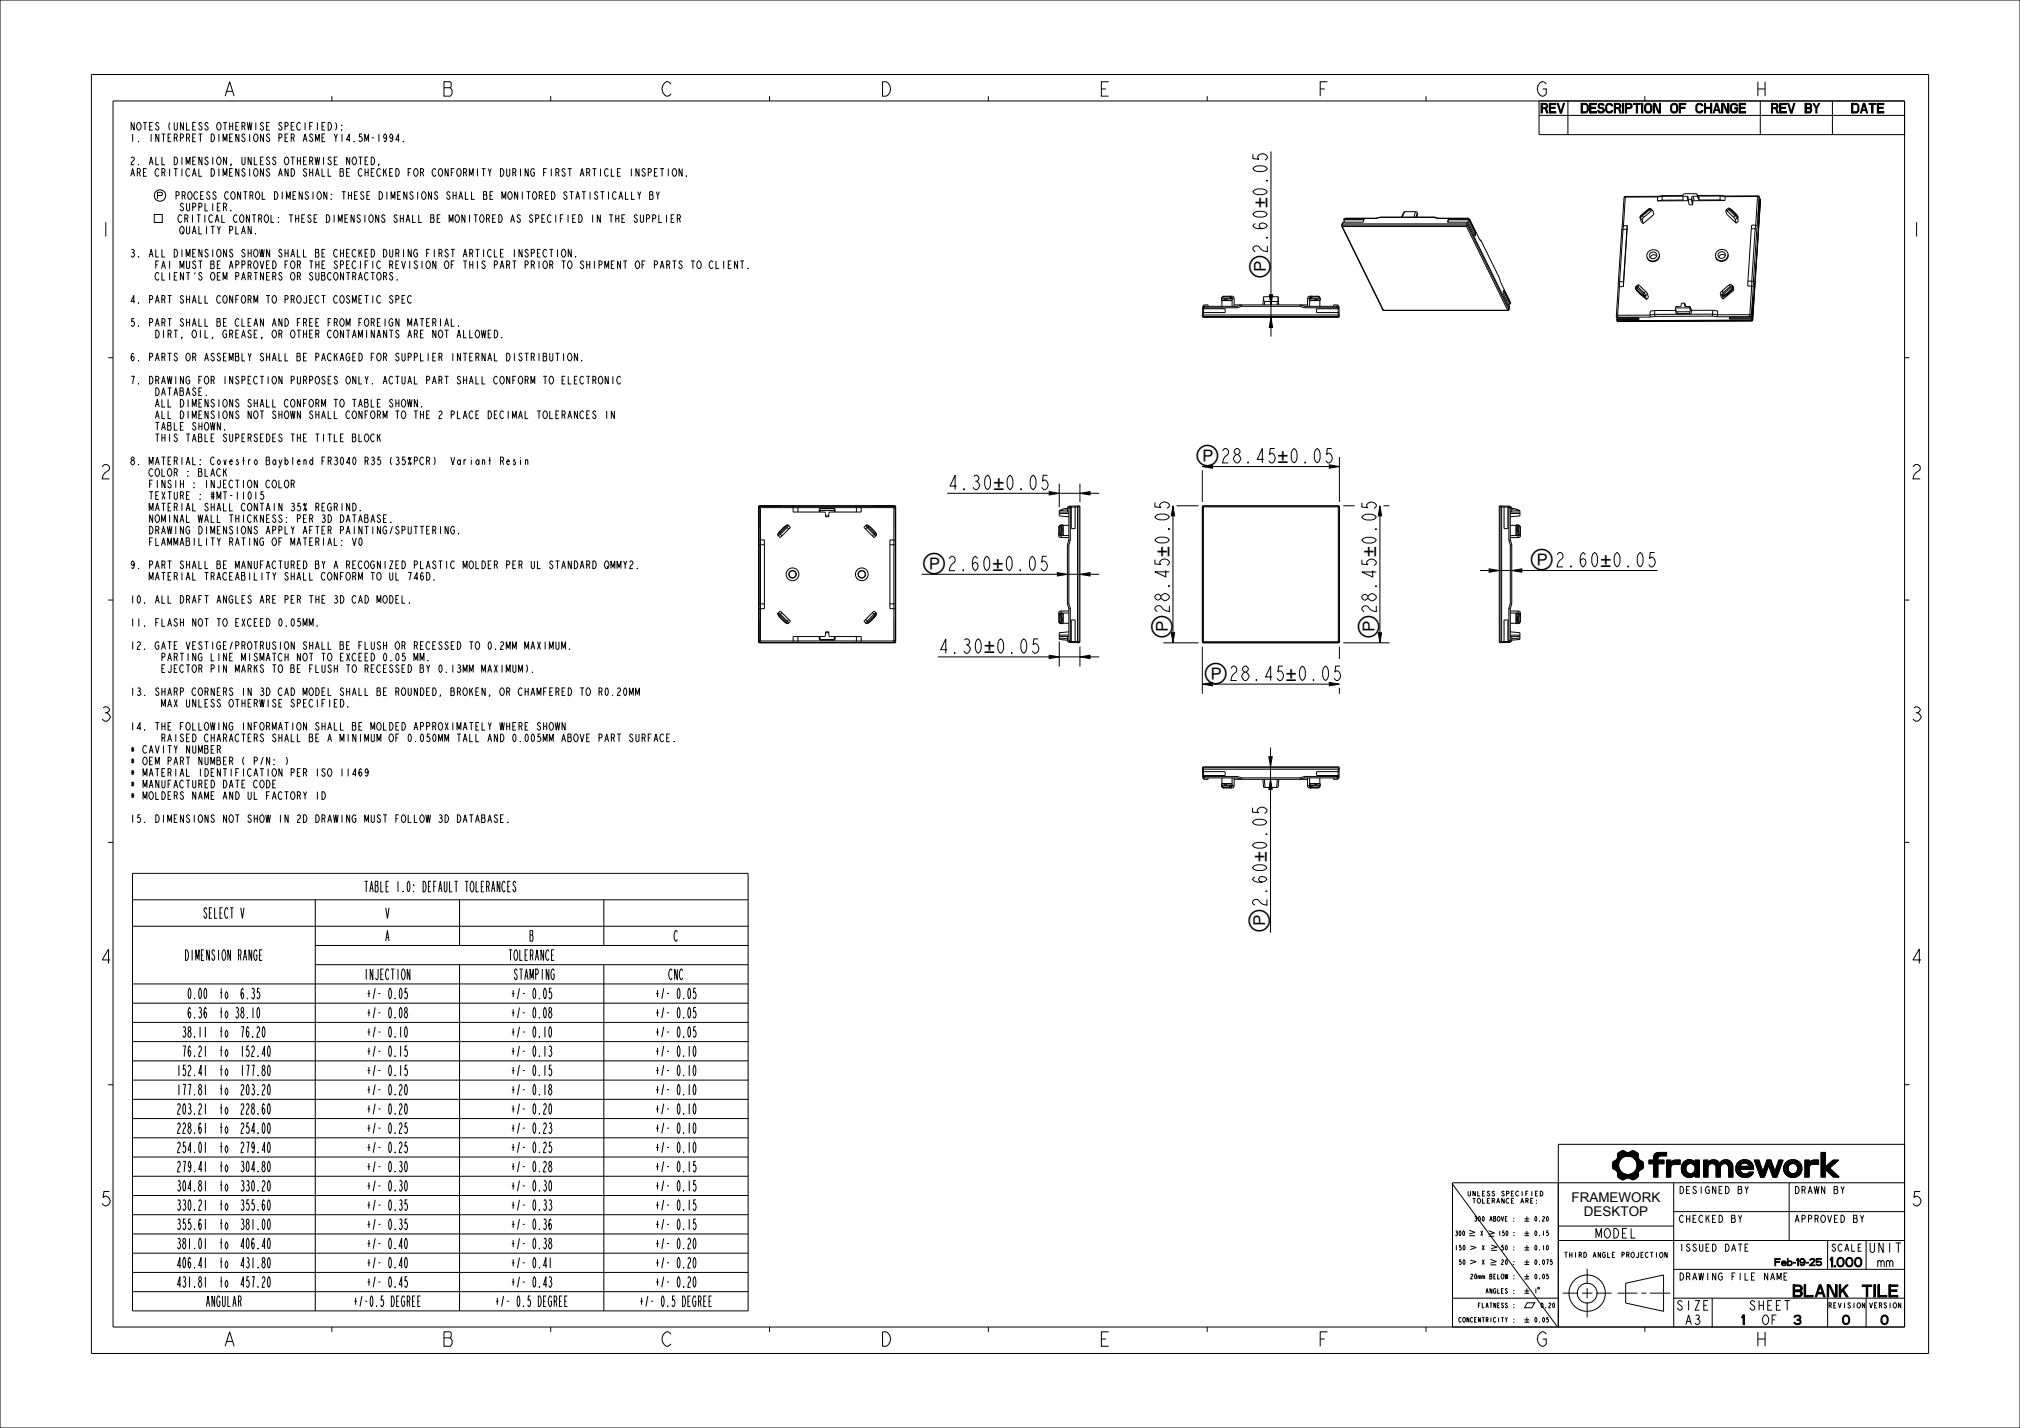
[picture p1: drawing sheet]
<svg xmlns="http://www.w3.org/2000/svg" width="420mm" height="297mm" viewBox="0 0 420 297" stroke-linecap="round" stroke-linejoin="round" font-family="sans-serif">
<defs><g id="words">
<g font-size="4.1">
<text x="263.5" y="43.4" transform="rotate(-90 263.5 43.4)">±</text>
<text x="263.5" y="58.1" transform="rotate(-90 263.5 58.1)">Ⓟ2.60±0.05</text>
<text x="263.5" y="58.1" transform="rotate(-90 263.5 58.1)">Ⓟ</text>
<text x="206.5" y="101.8">±</text>
<text x="248.5" y="96.3">Ⓟ28.45±0.05</text>
<text x="248.5" y="96.3">Ⓟ</text>
<text x="265.6" y="96.3">±</text>
<text x="191.6" y="118.7">Ⓟ2.60±0.05</text>
<text x="191.6" y="118.7">Ⓟ</text>
<text x="206.4" y="118.7">±</text>
<text x="243.1" y="115.8" transform="rotate(-90 243.1 115.8)">±</text>
<text x="286.2" y="115.8" transform="rotate(-90 286.2 115.8)">±</text>
<text x="318" y="117.9">Ⓟ2.60±0.05</text>
<text x="318" y="117.9">Ⓟ</text>
<text x="332.8" y="117.9">±</text>
<text x="204.6" y="135.9">±</text>
<text x="243.1" y="132.9" transform="rotate(-90 243.1 132.9)">Ⓟ28.45±0.05</text>
<text x="243.1" y="132.9" transform="rotate(-90 243.1 132.9)">Ⓟ</text>
<text x="286.2" y="132.9" transform="rotate(-90 286.2 132.9)">Ⓟ28.45±0.05</text>
<text x="286.2" y="132.9" transform="rotate(-90 286.2 132.9)">Ⓟ</text>
<text x="250.2" y="141.5">Ⓟ28.45±0.05</text>
<text x="250.2" y="141.5">Ⓟ</text>
<text x="267.3" y="141.5">±</text>
<text x="263.4" y="179.3" transform="rotate(-90 263.4 179.3)">±</text>
<text x="263.4" y="194" transform="rotate(-90 263.4 194)">Ⓟ2.60±0.05</text>
<text x="263.4" y="194" transform="rotate(-90 263.4 194)">Ⓟ</text>
</g>
<g font-size="3.9">
<text x="46.2" y="20">A</text>
<text x="91.7" y="20">B</text>
<text x="137.2" y="20">C</text>
<text x="182.7" y="20">D</text>
<text x="228.2" y="20">E</text>
<text x="273.7" y="20">F</text>
<text x="319.2" y="20">G</text>
<text x="364.7" y="20">H</text>
<text x="20.5" y="49.2">1</text>
<text x="397" y="49.2">1</text>
<text x="20.5" y="99.6">2</text>
<text x="196.9" y="101.8">4.30±0.05</text>
<text x="397" y="99.6">2</text>
<text x="195" y="135.9">4.30±0.05</text>
<text x="20.5" y="150">3</text>
<text x="397" y="150">3</text>
<text x="20.5" y="200.4">4</text>
<text x="397" y="200.4">4</text>
<text x="20.5" y="250.8">5</text>
<text x="397" y="250.8">5</text>
<text x="46.2" y="280">A</text>
<text x="91.7" y="280">B</text>
<text x="137.2" y="280">C</text>
<text x="182.7" y="280">D</text>
<text x="228.2" y="280">E</text>
<text x="273.7" y="280">F</text>
<text x="319.2" y="280">G</text>
<text x="364.7" y="280">H</text>
</g>
<g font-size="3.3">
<text x="370.6" y="269.8">BLANK</text>
<text x="385.3" y="269.8">TILE</text>
</g>
<g font-size="2.9">
<text x="76" y="185.5">TABLE 1.0: DEFAULT TOLERANCES</text>
<text x="42.3" y="191">SELECT V</text>
<text x="80" y="191">V</text>
<text x="80" y="195.7">A</text>
<text x="110" y="195.7">B</text>
<text x="140" y="195.7">C</text>
<text x="38.5" y="199.7">DIMENSION RANGE</text>
<text x="75.7" y="203.7">INJECTION</text>
<text x="105.7" y="199.7">TOLERANCE</text>
<text x="106.8" y="203.7">STAMPING</text>
<text x="138.9" y="203.7">CNC</text>
<text x="39" y="207.7">0.00</text>
<text x="45.5" y="207.7">to</text>
<text x="49.8" y="207.7">6.35</text>
<text x="76.3" y="207.7">+/- 0.05</text>
<text x="106.3" y="207.7">+/- 0.05</text>
<text x="136.3" y="207.7">+/- 0.05</text>
<text x="38" y="215.7">38.11</text>
<text x="39" y="211.7">6.36</text>
<text x="45.5" y="215.7">to</text>
<text x="45.5" y="211.7">to 38.10</text>
<text x="49.8" y="215.7">76.20</text>
<text x="76.3" y="215.7">+/- 0.10</text>
<text x="76.3" y="211.7">+/- 0.08</text>
<text x="106.3" y="215.7">+/- 0.10</text>
<text x="106.3" y="211.7">+/- 0.08</text>
<text x="136.3" y="215.7">+/- 0.05</text>
<text x="136.3" y="211.7">+/- 0.05</text>
<text x="38" y="219.7">76.21</text>
<text x="45.5" y="219.7">to</text>
<text x="49.8" y="219.7">152.40</text>
<text x="76.3" y="219.7">+/- 0.15</text>
<text x="106.3" y="219.7">+/- 0.13</text>
<text x="136.3" y="219.7">+/- 0.10</text>
<text x="36.9" y="227.7">177.81</text>
<text x="36.9" y="223.7">152.41</text>
<text x="45.5" y="227.7">to</text>
<text x="45.5" y="223.7">to</text>
<text x="49.8" y="227.7">203.20</text>
<text x="49.8" y="223.7">177.80</text>
<text x="76.3" y="227.7">+/- 0.20</text>
<text x="76.3" y="223.7">+/- 0.15</text>
<text x="106.3" y="227.7">+/- 0.18</text>
<text x="106.3" y="223.7">+/- 0.15</text>
<text x="136.3" y="227.7">+/- 0.10</text>
<text x="136.3" y="223.7">+/- 0.10</text>
<text x="36.9" y="231.7">203.21</text>
<text x="45.5" y="231.7">to</text>
<text x="49.8" y="231.7">228.60</text>
<text x="76.3" y="231.7">+/- 0.20</text>
<text x="106.3" y="231.7">+/- 0.20</text>
<text x="136.3" y="231.7">+/- 0.10</text>
<text x="36.9" y="239.7">254.01</text>
<text x="36.9" y="235.7">228.61</text>
<text x="45.5" y="239.7">to</text>
<text x="45.5" y="235.7">to</text>
<text x="49.8" y="239.7">279.40</text>
<text x="49.8" y="235.7">254.00</text>
<text x="76.3" y="239.7">+/- 0.25</text>
<text x="76.3" y="235.7">+/- 0.25</text>
<text x="106.3" y="239.7">+/- 0.25</text>
<text x="106.3" y="235.7">+/- 0.23</text>
<text x="136.3" y="239.7">+/- 0.10</text>
<text x="136.3" y="235.7">+/- 0.10</text>
<text x="36.9" y="243.7">279.41</text>
<text x="45.5" y="243.7">to</text>
<text x="49.8" y="243.7">304.80</text>
<text x="76.3" y="243.7">+/- 0.30</text>
<text x="106.3" y="243.7">+/- 0.28</text>
<text x="136.3" y="243.7">+/- 0.15</text>
<text x="36.9" y="251.7">330.21</text>
<text x="36.9" y="247.7">304.81</text>
<text x="45.5" y="251.7">to</text>
<text x="45.5" y="247.7">to</text>
<text x="49.8" y="251.7">355.60</text>
<text x="49.8" y="247.7">330.20</text>
<text x="76.3" y="251.7">+/- 0.35</text>
<text x="76.3" y="247.7">+/- 0.30</text>
<text x="106.3" y="251.7">+/- 0.33</text>
<text x="106.3" y="247.7">+/- 0.30</text>
<text x="136.3" y="251.7">+/- 0.15</text>
<text x="136.3" y="247.7">+/- 0.15</text>
<text x="36.9" y="255.7">355.61</text>
<text x="45.5" y="255.7">to</text>
<text x="49.8" y="255.7">381.00</text>
<text x="76.3" y="255.7">+/- 0.35</text>
<text x="106.3" y="255.7">+/- 0.36</text>
<text x="136.3" y="255.7">+/- 0.15</text>
<text x="36.9" y="263.7">406.41</text>
<text x="36.9" y="259.7">381.01</text>
<text x="45.5" y="263.7">to</text>
<text x="45.5" y="259.7">to</text>
<text x="49.8" y="263.7">431.80</text>
<text x="49.8" y="259.7">406.40</text>
<text x="76.3" y="263.7">+/- 0.40</text>
<text x="76.3" y="259.7">+/- 0.40</text>
<text x="106.3" y="263.7">+/- 0.41</text>
<text x="106.3" y="259.7">+/- 0.38</text>
<text x="136.3" y="263.7">+/- 0.20</text>
<text x="136.3" y="259.7">+/- 0.20</text>
<text x="36.9" y="267.7">431.81</text>
<text x="45.5" y="267.7">to</text>
<text x="49.8" y="267.7">457.20</text>
<text x="76.3" y="267.7">+/- 0.45</text>
<text x="106.3" y="267.7">+/- 0.43</text>
<text x="136.3" y="267.7">+/- 0.20</text>
<text x="42.8" y="271.7">ANGULAR</text>
<text x="73.6" y="271.7">+/-0.5 DEGREE</text>
<text x="103" y="271.7">+/- 0.5 DEGREE</text>
<text x="133" y="271.7">+/- 0.5 DEGREE</text>
</g>
<g font-size="2.8">
<text x="326.8" y="250">FRAMEWORK</text>
<text x="329.3" y="253">DESKTOP</text>
</g>
<g font-size="2.6">
<text x="320.4" y="23.5">REV</text>
<text x="327.6" y="23.5">DESCRIPTION OF CHANGE</text>
<text x="368.2" y="23.5">REV BY</text>
<text x="385" y="23.5">DATE</text>
<text x="331.6" y="257.5">MODEL</text>
<text x="379.1" y="263.5">1.000 mm</text>
<text x="388.5" y="260.5">UNIT</text>
<text x="348.5" y="272.5">SIZE</text>
<text x="350.2" y="275.5">A3</text>
<text x="361.1" y="275.5">1</text>
<text x="363.6" y="272.5">SHEET</text>
<text x="366.2" y="275.5">OF</text>
<text x="373" y="275.5">3</text>
<text x="383" y="275.5">0</text>
<text x="391" y="275.5">0</text>
</g>
<g font-size="2.1">
<text x="26.9" y="27.1">NOTES (UNLESS OTHERWISE SPECIFIED):</text>
<text x="26.9" y="29.5">1. INTERPRET DIMENSIONS PER ASME Y14.5M-1994.</text>
<text x="26.9" y="34.3">2. ALL DIMENSION, UNLESS OTHERWISE NOTED,</text>
<text x="26.9" y="36.7">ARE CRITICAL DIMENSIONS AND SHALL BE CHECKED FOR CONFORMITY DURING FIRST</text>
<text x="36.2" y="41.5">PROCESS CONTROL DIMENSION: THESE DIMENSIONS SHALL BE MONITORED</text>
<text x="116.9" y="41.5">STATISTICALLY BY</text>
<text x="120.4" y="36.7">ARTICLE INSPETION.</text>
<text x="36.8" y="46.3">CRITICAL CONTROL: THESE DIMENSIONS SHALL BE MONITORED AS SPECIFIED IN</text>
<text x="36.9" y="43.9">SUPPLIER.</text>
<text x="126.4" y="46.3">THE SUPPLIER</text>
<text x="26.9" y="53.5">3. ALL DIMENSIONS SHOWN SHALL BE CHECKED DURING FIRST ARTICLE INSPECTION.</text>
<text x="36.9" y="48.7">QUALITY PLAN.</text>
<text x="31.9" y="55.9">FAI MUST BE APPROVED FOR THE SPECIFIC REVISION OF THIS PART PRIOR TO</text>
<text x="31.9" y="58.3">CLIENT'S OEM PARTNERS OR SUBCONTRACTORS.</text>
<text x="120.4" y="55.9">SHIPMENT OF PARTS TO CLIENT.</text>
<text x="26.9" y="63.1">4. PART SHALL CONFORM TO PROJECT COSMETIC SPEC</text>
<text x="26.9" y="67.9">5. PART SHALL BE CLEAN AND FREE FROM FOREIGN MATERIAL.</text>
<text x="31.9" y="70.3">DIRT, OIL, GREASE, OR OTHER CONTAMINANTS ARE NOT ALLOWED.</text>
<text x="26.9" y="75.1">6. PARTS OR ASSEMBLY SHALL BE PACKAGED FOR SUPPLIER INTERNAL DISTRIBUTION.</text>
<text x="26.9" y="79.9">7. DRAWING FOR INSPECTION PURPOSES ONLY. ACTUAL PART SHALL CONFORM TO ELECTRONIC</text>
<text x="31.9" y="82.3">DATABASE.</text>
<text x="31.9" y="84.7">ALL DIMENSIONS SHALL CONFORM TO TABLE SHOWN.</text>
<text x="31.9" y="87.1">ALL DIMENSIONS NOT SHOWN SHALL CONFORM TO THE 2 PLACE DECIMAL TOLERANCES IN</text>
<text x="31.9" y="89.5">TABLE SHOWN.</text>
<text x="31.9" y="91.9">THIS TABLE SUPERSEDES THE TITLE BLOCK</text>
<text x="26.9" y="96.7">8. MATERIAL: Covestro Bayblend FR3040 R35 (35%PCR)</text>
<text x="30.7" y="99.1">COLOR : BLACK</text>
<text x="30.7" y="101.5">FINSIH : INJECTION COLOR</text>
<text x="91.8" y="96.7">Variant Resin</text>
<text x="30.7" y="103.9">TEXTURE : #MT-11015</text>
<text x="30.7" y="106.3">MATERIAL SHALL CONTAIN 35% REGRIND.</text>
<text x="30.7" y="108.7">NOMINAL WALL THICKNESS: PER 3D DATABASE.</text>
<text x="30.7" y="111.1">DRAWING DIMENSIONS APPLY AFTER PAINTING/SPUTTERING.</text>
<text x="30.7" y="113.5">FLAMMABILITY RATING OF MATERIAL: V0</text>
<text x="26.9" y="118.3">9. PART SHALL BE MANUFACTURED BY A RECOGNIZED PLASTIC MOLDER PER UL STANDARD</text>
<text x="125.5" y="118.3">QMMY2.</text>
<text x="26.9" y="125.5">10. ALL DRAFT ANGLES ARE PER THE 3D CAD MODEL.</text>
<text x="30.7" y="120.7">MATERIAL TRACEABILITY SHALL CONFORM TO UL 746D.</text>
<text x="26.9" y="130.3">11. FLASH NOT TO EXCEED 0.05MM.</text>
<text x="26.9" y="135.1">12. GATE VESTIGE/PROTRUSION SHALL BE FLUSH OR RECESSED TO 0.2MM MAXIMUM.</text>
<text x="33.2" y="137.5">PARTING LINE MISMATCH NOT TO EXCEED 0.05 MM.</text>
<text x="33.2" y="139.9">EJECTOR PIN MARKS TO BE FLUSH TO RECESSED BY 0.13MM MAXIMUM).</text>
<text x="26.9" y="144.7">13. SHARP CORNERS IN 3D CAD MODEL SHALL BE ROUNDED, BROKEN, OR CHAMFERED TO</text>
<text x="33.2" y="147.1">MAX UNLESS OTHERWISE SPECIFIED.</text>
<text x="124.2" y="144.7">R0.20MM</text>
<text x="26.9" y="151.9">14. THE FOLLOWING INFORMATION SHALL BE MOLDED APPROXIMATELY WHERE SHOWN</text>
<text x="33.2" y="154.3">RAISED CHARACTERS SHALL BE A MINIMUM OF 0.050MM TALL AND 0.005MM ABOVE</text>
<text x="124.2" y="154.3">PART SURFACE.</text>
<text x="26.9" y="156.7">* CAVITY NUMBER</text>
<text x="26.9" y="159.1">* OEM PART NUMBER ( P/N: )</text>
<text x="26.9" y="161.5">* MATERIAL IDENTIFICATION PER ISO 11469</text>
<text x="26.9" y="163.9">* MANUFACTURED DATE CODE</text>
<text x="26.9" y="166.3">* MOLDERS NAME AND UL FACTORY ID</text>
<text x="26.9" y="171.1">15. DIMENSIONS NOT SHOW IN 2D DRAWING MUST FOLLOW 3D DATABASE.</text>
</g>
<g font-size="2">
<text x="349" y="248.3">DESIGNED BY</text>
<text x="373" y="248.3">DRAWN BY</text>
<text x="349" y="254.3">CHECKED BY</text>
<text x="373" y="254.3">APPROVED BY</text>
<text x="349" y="260.3">ISSUED DATE</text>
<text x="365.8" y="263.3">Feb-19-25</text>
<text x="380.7" y="260.3">SCALE</text>
<text x="349" y="266.3">DRAWING FILE NAME</text>
</g>
<g font-size="1.4">
<text x="325.4" y="261.6">THIRD ANGLE PROJECTION</text>
<text x="380.1" y="272.1">REVISION</text>
<text x="388.6" y="272.1">VERSION</text>
</g>
<g font-size="1.3">
<text x="305.2" y="248.8">UNLESS</text>
<text x="306.2" y="250.3">TOLERANCE</text>
<text x="312" y="248.8">SPECIFIED</text>
<text x="315.9" y="250.3">ARE:</text>
<text x="302.8" y="257">300</text>
<text x="306.6" y="254">300 ABOVE :</text>
<text x="307.9" y="257">X</text>
<text x="311.5" y="257">150 :</text>
<text x="318.9" y="254">0.20</text>
<text x="318.9" y="257">0.15</text>
<text x="302.7" y="260">150</text>
<text x="303.5" y="263">50</text>
<text x="308.2" y="260">X</text>
<text x="308.2" y="263">X</text>
<text x="312.1" y="260">50 :</text>
<text x="312.1" y="263">20 :</text>
<text x="318.9" y="260">0.10</text>
<text x="318.9" y="263">0.075</text>
<text x="305.8" y="266">20mm BELOW :</text>
<text x="309" y="269">ANGLES :</text>
<text x="318.9" y="266">0.05</text>
<text x="318.9" y="269">1</text>
<text x="303.5" y="275">CONCENTRICITY :</text>
<text x="307.4" y="272">FLATNESS :</text>
<text x="318.9" y="275">0.05</text>
<text x="320.2" y="272">0.20</text>
</g>
</g></defs>
<g fill="#000">
<path d="M264.3 66l.3 2.1h-.7zM263.9 61.3h.7l-.3 2.1zM276.4 96.7l2.1 .3-2.1 .4zM218.1 102.2l2.1 .4-2.1 .3zM219.8 119.1l2.1 .3-2.1 .4zM224.5 102.6l2.1-.4v.7zM224.5 119.4l2.1-.3v.7zM309.6 118.3l2.1 .4-2.1 .3zM314.3 118.7l2.1-.4v.7zM218.1 136.3l2.1 .3-2.1 .4zM224.5 136.6l2.1-.3v.7zM263.8 157.4h.7l-.3 2.1z"/>
<path d="M264.2 162.1l.3 2.1h-.7zM337.2 239.4h.4zM336.6 239.7l1-.3 .5 .2zM336.5 239.8l1.7-.1zM336.4 239.9l1.8-.2 2.2 .1 .2 .3-4.3 .6zM338.8 239.6l.6-.3 .3 .1zM338.5 239.7l1.2-.3 .7 .4zM344.1 240l.7-.3h1.7v.7h-2.6zM335.4 243l1.2-.1 .1 .3-.8 .2zM335.4 241.6l1.4-.2-.3 .8 .1 .7-1.2 .1-.1-.7zM335.9 243.4l.8-.2 .8 .8-1.2 .6v-.8zM336.3 240.7l1.9-.3-.8 .3-.6 .7-1.3 .2 .6-.4z"/>
<path d="M337.3 245.4l.3-.1zM336.8 245.1l1.4-.1-.9 .4zM336.6 245h1.9zM338.2 240.4l2.4-.3v.6l-1 .1-.7-.3zM336.3 244.6l1.2-.6 .7 .3 2.4 .3-.2 .3-3.8 .1zM338.6 245l1.8-.1-1.1 .4zM339.3 245.3l.9-.2-.6 .3zM338.8 244.3l.7-.3 1.1-.1v.7zM339.6 240.8h1zM339.5 244l1.2-.2zM339.7 240.9h1zM339.6 243.9l1.1-.2z"/>
<path d="M339.8 241h.9zM339.7 243.8l1-.1zM339.9 241.1l.8-.1 .1 .1zM339.9 243.6l.9-.1-1 .2zM340 241.2h.8l-.7 .1zM340 243.5l.9-.1-1 .2zM340.1 241.3l.7-.1 .7 .4-1.2 .1zM340.2 243.2l1.4-.2-.7 .4-.9 .1zM340.3 241.7h1.3l-1.3 .1zM340.3 243l1.3-.1v.1l-1.4 .2zM340.3 241.8l1.3-.1v.1l-1.2 .1zM340.3 242.9l1.3-.1-1.3 .2z"/>
<path d="M340.4 241.9l1.2-.1 .1 .1-1.3 .2zM340.4 242.8l1.3-.1-.1 .1-1.3 .1zM340.4 242.1l1.3-.2v.2l-1.3 .1zM340.4 242.6l1.3-.1v.2l-1.3 .1zM340.4 242.2l1.3-.1v.2l-1.3 .2zM340.4 242.5l1.3-.2v.2l-1.3 .1zM342.9 241.3h.9l.9-.5v.5l-1.8 .7zM343.8 240.8l1-.1-1 .6zM343.8 240.7l1-.1zM343.8 240.6l1.1-.1zM343.8 240.5l1.2-.1zM343.9 240.4h1.4z"/>
<path d="M342.9 242l1.8-.7h1.3v.7h-1.3v2.8h-.9v-2.8zM347.4 242.6v2.2h-.9zM346.5 241.3h.9v.6l.6-.6h1.3v.9h-1.2l-.6 .2-1 2.4zM349.9 241.9l1.6 .1-1.7 .1zM349.6 243.2l.9-.2v.2l-.9 .2zM349.6 242.9l.9-.1v.2l-.9 .2zM349.6 243.4l.9-.2v.2l-.9 .1zM349.6 242.7l1-.1-.1 .2-.9 .1zM349.6 243.5l.9-.1 .1 .1-.9 .1zM349.6 242.6l1-.1v.1l-1 .1zM349.7 243.6l.9-.1 .1 .2-1 .1zM349.7 242.5l1-.1-.1 .1-1 .1z"/>
<path d="M349.7 243.8l1-.1v.1l-.9 .1zM349.7 242.3h1.1l-1.1 .2zM349.8 242.2l1.2-.1-.2 .2h-1.1zM349.8 243.9l.9-.1 .2 .1-1.1 .1zM349.8 244h1.2l-1.1 .1zM349.8 242.1l1.6-.1-1.6 .2zM350.7 241.3h1zM351.1 244.9h.4zM349.9 244.1l1.1-.1a.95 .95 0 0 0 1.4-.5v.8zM350.9 244.8h.9zM350.5 241.4l1.4-.1zM350.2 241.6l.3-.2 1.4-.1 .3 .2z"/>
<path d="M350.5 244.7h1.6l-1.2 .1zM350.4 244.6h1.8zM350.1 241.7l2.1-.2 .1 .1zM350.2 244.5l2.1-.1-.1 .2h-1.8zM350.1 241.7h2.3l-2.4 .1zM350.1 244.4l2.3-.1zM350 241.8h2.4l-2.5 .1zM349.9 244.2l2.5 .1-2.3 .1zM352.4 241.3h.9v3.5h-.9v-1.3a1.15 1.15 0 0 0-.4-1.4l.4-.3zM349.9 241.9l2.5-.1-.4 .3zM354.2 241.3h.9v3.5h-.9zM355.9 242h2.7a.85 .85 0 0 0-.9 .9v1.9h-.9v-1.9a.83 .83 0 0 0-.9-.9z"/>
<path d="M355.3 241.6a1.4 1.4 0 0 1 2.2 .3l-1.7 .1-.6 .5-.1-.6zM357.8 241.6a1.46 1.46 0 0 1 2.4 .7l-.9 .1-.5-.4h-1.3zM359.3 242.4l.9-.1 .1 2.5h-.9v-1.9zM361 243.5l.8-.2 .1 .2-.9 .1zM361 242.5l.9-.2v.2l-.9 .1zM361 243.6l.9-.1v.1l-.9 .2zM361 242.3l1-.1-1 .3zM361 243.8l.9-.2 .1 .2-.9 .1zM361.1 242.2l1-.1-1.1 .2zM361.1 243.9h1l-.9 .1zM361.2 242.1l1.1-.1-1.2 .2zM361.2 244l.9-.1 .2 .1-1.1 .1z"/>
<path d="M361.2 242l1.5-.1-1.5 .2zM361.2 244.1h1.3l-1.2 .1zM361.4 241.8a1.89 1.89 0 0 1 3.1 .5l-.9 .1-.2-.3-.5-.2-1.7 .1zM361.3 244.2h1.5zM362.4 244.9l1.1-.1zM361.3 244.2l1.7-.1 .7-.3h.9l-.3 .5-2.8 .1zM361 242.6h3.6v.5l-3.7 .1zM361.5 244.4l2.8-.1-.8 .5-1.1 .1zM363.6 242.4l.9-.1 .1 .3h-.9zM360.9 243.2l3.7-.1-2.8 .1v.1l-.8 .2zM364.8 241.3h.9l.8 2.4-.4 1.1zM367.4 241.3h.8l.9 2.3 1.6-2.3-1.3 3.5h-.8l-.9-2.4-.9 2.4h-.7z"/>
<path d="M369.9 241.3h.8l-1.6 2.3zM370.9 243.2l.9-.2v.2l-.9 .1zM370.9 242.9l.9-.1v.2l-.9 .2zM370.9 243.3l.9-.1v.2l-.9 .1zM370.9 242.8l.9-.1v.1l-.9 .1zM370.9 243.5l.9-.1 .1 .1-.9 .1zM370.9 242.6l1-.1-.1 .2-.9 .1zM371 243.6l.9-.1v.2l-.9 .1zM371 242.5l1-.1-.1 .1-1 .1zM371 243.8l.9-.1 .1 .1-.9 .1zM371 242.3l1.1-.1-.1 .2-1 .1zM371.1 243.9l.9-.1 .2 .1-1.1 .1z"/>
<path d="M371.1 242.2l1.2-.1-1.3 .2zM371.1 244l1.1-.1 .2 .1-1.2 .1zM371.1 242.1l1.6-.1-1.6 .2zM371.4 241.8a1.94 1.94 0 0 1 3.2 .7l-.9 .1a.96 .96 0 0 0-1-.6l-1.6 .1zM371.2 244.1h3.1a1.97 1.97 0 0 1-3.1 0zM373.7 242.6l.9-.1 .1 .7-.2 .7-.2 .2h-1.4a1.06 1.06 0 0 0 .8-1.5zM376.2 242.6v2.2h-.9zM375.3 241.3h.9v.6l.6-.6h1.3v.9h-1.3l-.5 .2-1 2.4zM378.6 239.7h.9v3l1.6-1.4h1.2l-1.9 1.6 2 1.9h-1.2l-1.7-1.6v1.6h-.9zM382.9 268.3h.4l1 1.5h-.4zM383.9 267.3h.4l-1.6 1.6v-.4z"/>
</g>
<g fill="none" stroke="#000" stroke-width=".21">
<path d="M0 0h420v297h-420zM19 15.5h382v266h-382zM23.5 21h372.5v255h-372.5zM69 20v1M71 26.9l.1 .2zM71 26l.1 .1zM78.8 34.3l-.1-.2 .1 .2-.2 .2M83.8 29.3l.1 .2zM114.5 20v1M114.7 39.9a.8 .8 0 0 1 .7 .8 .8 .8 0 0 1-.7 .8zM117.5 35.3l-.2-.2-.4 .2v.3l.6 .5-.1 .4-.3 .2-.3-.4M118.1 35.1h.8"/>
<path d="M118.5 35.1v1.6M160 20v1M205.5 20v1M251 20v1M264.3 31.5v29.8M296.5 20v1M320 21v7h76M320 24h76M326 21v7M342 20v1M366 21v7M381 21v7"/>
<path d="M32.1 44.6h1.6v1.7h-1.6zM32.7 40.7h.8l.2-.2v-.4l-.2-.1h-.8v1.3M82.5 58.1l.1 .2zM116.8 54.3h.8M118.2 54.4l.2-.1a.85 .85 0 0 1 .5 .8 .85 .85 0 0 1-.5 .8l-.3-.3a1.01 1.01 0 0 1 .1-1.2zM118.8 51.9v1.6l-.7-1.6v1.6M119.7 53.3v.2zM124.8 44.7v1.6l-.6-1.6v1.6M22.5 74.4h1M85.5 61.7l-.2-.2a.85 .85 0 0 0-.6 .8 .85 .85 0 0 0 .6 .8l.2-.3M95.3 67.7l.1 .2zM102.8 68.7a.8 .8 0 0 1 .7 .8 .8 .8 0 0 1-.7 .8z"/>
<path d="M104.3 70.1l.1 .2zM120.1 73.5v1.6l-.7-1.6v1.6M120.9 74.9l.1 .2zM127.4 78.3v1.6M129 78.5l-.2-.2a.85 .85 0 0 0-.6 .8 .85 .85 0 0 0 .6 .8l.2-.3M263.9 61.3h.7l-.3 2.1zM264.3 66l.3 2.1h-.7zM264.3 63.4v2.6M264.3 68.1v1.9M396 74.4h1M78.8 90.8l.3 1.1M79.1 90.3l-.6 .9"/>
<path d="M87.7 84.5v.2zM90.2 95.1a1.42 1.42 0 0 1 0 1.6M109.3 95.9l.3-.3 .1 .3v.8M109.3 95.6v1.1M127.7 85.5v1.6l-.6-1.6v1.6M250 97.8v6.6M252.1 97h24.3M276.4 96.7l2.1 .3-2.1 .4zM278.5 95v9.4M74.8 112l.1-.1a1.08 1.08 0 0 1 0 1.6 1.13 1.13 0 0 1-.1-1.5zM74.9 106.1v.2zM81.3 108.5v.2z"/>
<path d="M95.3 110.9l.1 .2zM122 117.5h.4l.2-.3v-.3l-.2-.2h-.4v1.6M122.4 117.5l.2 .8M123.3 116.7a.8 .8 0 0 1 .7 .8 .8 .8 0 0 1-.7 .8zM191.6 119.4h28.2M196.9 102.6h21.2M218.1 102.2l2.1 .4-2.1 .3zM219.8 119.1l2.1 .3-2.1 .4zM220.2 100.6v4.9M220.2 102.6h4.3M221.9 119.4h2.6M224.5 102.6l2.1-.4v.7z"/>
<path d="M224.5 119.4l2.1-.3v.7zM224.5 100.6v3.8M226.6 119.4h1.9M226.6 102.6h1.9M243.9 107.3v24.3M244.6 105.2h4.6M279.3 105.2h2.4M286.9 107.3v24.3M287.7 105.2h1.2M307.7 118.7h1.9M309.6 118.3l2.1 .4-2.1 .3zM311.7 118.7h2.6"/>
<path d="M314.3 118.7l2.1-.4v.7zM316.4 118.7h28.2M22.5 124.8h1M65.9 130.1l.1 .2zM85.1 125.3l.1 .2zM88.9 137.3l.1 .2zM90.2 120.5l.1 .2zM109.4 138.3a1.42 1.42 0 0 1 0 1.6M110.7 139.7l.1 .2zM116.8 135.1v-1.6l.4 1.3 .4-1.3v1.6M118.4 134.9l.1 .2zM195 136.6h23.1"/>
<path d="M218.1 136.3l2.1 .3-2.1 .4zM220.2 136.6h4.3M220.2 133.4v5.2M224.5 136.6l2.1-.3v.7zM224.5 134.5v4.1M226.6 136.6h1.9M241.9 133.7h7.3M250 134.5v9.8M278.5 134.5v2.5M279.3 133.7h9.6M396 124.8h1M59.5 157.5a1.42 1.42 0 0 1 0 1.6"/>
<path d="M72.3 146.9l.1 .2zM115.4 150.3l.3 1.6 .2-1.6 .2 1.6 .3-1.6M117.5 150.3v1.6l-.6-1.6v1.6M120.6 152.7l.4 1.6 .4-1.6M120.6 143.1h.8M122 153.5h.4M122.1 143.2l.1-.1a.85 .85 0 0 1 .6 .8 .85 .85 0 0 1-.6 .8l-.2-.3a1.01 1.01 0 0 1 .1-1.2zM122.6 152.7h-.6v1.6h.6M252.1 142.3h24.3M263.8 157.4h.7l-.3 2.1zM264.2 155.5v1.9M264.2 159.5v2.6"/>
<path d="M278.5 143v1.3M22.5 175.2h1M66.9 164.7a.8 .8 0 0 1 .8 .8 .8 .8 0 0 1-.8 .8zM76.5 160.4v.3l-.3 .1-.2-.1a.62 .62 0 0 1 .2-.8 1.08 1.08 0 0 1 0 1.6l-.2-.3M104.7 169.5h-.6v1.6h.6M105.6 170.9l.1 .2zM264.2 162.1l.3 2.1h-.7zM264.2 164.2v29.8M396 175.2h1M27.6 181.6h128v91h-128zM27.6 192.6h128M27.6 187.1h128"/>
<path d="M65.6 196.6h90M65.6 187.1v85.5M95.6 187.1v9.5M125.6 187.1v9.5M27.6 216.6h128M27.6 212.6h128M27.6 208.6h128M27.6 204.6h128M65.6 200.6h90M95.6 200.6v72M125.6 200.6v72M22.5 225.6h1"/>
<path d="M27.6 236.6h128M27.6 232.6h128M27.6 228.6h128M27.6 224.6h128M27.6 220.6h128M336.4 239.9l.7-.5h.5a1.25 1.25 0 0 0 1.7 0l.8 .2 .5 .5a1.25 1.25 0 0 0 .9 1.5l.2 .7-.2 .8a1.25 1.25 0 0 0-.9 1.5l-.5 .5-.8 .2a1.25 1.25 0 0 0-1.7 0l-.3 .1a1.35 1.35 0 0 1-1-1.6l-1-.9v-.9l.1-.4a1.25 1.25 0 0 0 .9-1.5zM336.4 239.9l1.8-.2 2.2 .1 .2 .3-4.3 .6zM336.5 239.8l1.7-.1zM336.6 239.7l1-.3 .5 .2zM337.2 239.4h.4zM338.5 239.7l1.2-.3 .7 .4zM338.8 239.6l.6-.3 .3 .1z"/>
<path d="M344.1 240l.6-.3h1.8v.7h-1.4l-.3 .3-.1 .6h1.3v.7h-1.3v2.8h-.9v-2.8h-.9v-.7h.9l.1-.8zM344.1 240l.7-.3h1.7v.7h-2.6zM378.6 239.7h.9v3l1.6-1.4h1.2l-1.9 1.6 2 1.9h-1.2l-1.7-1.6v1.6h-.9zM396 225.6h1M396 238h-72v38M27.6 256.6h128M27.6 252.6h128M27.6 248.6h128M27.6 244.6h128M27.6 240.6h128M301.9 246.1l21.8 29.7M305.5 257h1.2"/>
<path d="M305.5 255.9l1.2 .4M305.7 259.1l1.2 .3-1.2 .5M306.7 256.3l-1.2 .3M309.5 257.1h1.2M309.5 256l1.2 .4-1.2 .3M310 258.9l1.3 .5M311.3 259.4l-1.3 .3M317 257h1M317 253.5h1M317 254h1M317 256.5h1M317 259.5h1"/>
<path d="M317.5 253v1M317.5 256v1M317.5 259v1M324 255h24M324 258h72M335.4 243l1.2-.1 .1 .3-.8 .2zM335.4 241.6l1.4-.2-.3 .8 .1 .7-1.2 .1-.1-.7zM335.9 243.4l.8-.2 .8 .8-1.2 .6v-.8zM336.3 240.7l1.9-.3-.8 .3-.6 .7-1.3 .2 .6-.4zM336.3 244.6l1.2-.6 .7 .3 2.4 .3-.2 .3-3.8 .1zM336.6 245h1.9zM336.8 245.1l1.4-.1-.9 .4z"/>
<path d="M337.3 245.4l.3-.1zM338.2 240.4l2.4-.3v.6l-1 .1-.7-.3zM338.6 245l1.8-.1-1.1 .4zM338.8 244.3l.7-.3 1.1-.1v.7zM339.3 245.3l.9-.2-.6 .3zM339.5 244l1.2-.2zM339.6 240.8h1zM339.6 243.9l1.1-.2zM339.7 240.9h1zM339.7 243.8l1-.1zM339.8 241h.9zM339.9 241.1l.8-.1 .1 .1z"/>
<path d="M339.9 243.6l.9-.1-1 .2zM340 241.2h.8l-.7 .1zM340 243.5l.9-.1-1 .2zM340.1 241.3l.7-.1 .7 .4-1.2 .1zM340.2 243.2l1.4-.2-.7 .4-.9 .1zM340.3 241.7h1.3l-1.3 .1zM340.3 243l1.3-.1v.1l-1.4 .2zM340.3 241.8l1.3-.1v.1l-1.2 .1zM340.3 242.9l1.3-.1-1.3 .2zM340.4 241.9l1.2-.1 .1 .1-1.3 .2zM340.4 242.8l1.3-.1-.1 .1-1.3 .1zM340.4 242.1l1.3-.2v.2l-1.3 .1z"/>
<path d="M340.4 242.6l1.3-.1v.2l-1.3 .1zM340.4 242.2l1.3-.1v.2l-1.3 .2zM340.4 242.5l1.3-.2v.2l-1.3 .1zM342.9 241.3h.9l.9-.5v.5l-1.8 .7zM342.9 242l1.8-.7h1.3v.7h-1.3v2.8h-.9v-2.8zM343.8 240.8l1-.1-1 .6zM343.8 240.7l1-.1zM343.8 240.6l1.1-.1zM343.8 240.5l1.2-.1zM343.9 240.4h1.4zM346.5 241.3h.9v.6l.6-.6h1.3v.9h-1.2l-.6 .2-1 2.4zM346.5 241.3h.9v.6l.6-.6h1.3v.9h-1.3l-.5 .3-.1 2.3h-.9z"/>
<path d="M347.4 242.6v2.2h-.9zM348 252h48M348 246v30M349.6 242.9l.9-.1v.2l-.9 .2zM349.6 243.2l.9-.2v.2l-.9 .2zM349.6 243.4l.9-.2v.2l-.9 .1zM349.6 242.7l1-.1-.1 .2-.9 .1zM349.6 243.5l.9-.1 .1 .1-.9 .1zM349.6 242.6l1-.1v.1l-1 .1zM349.7 243.6l.9-.1 .1 .2-1 .1zM349.7 242.5l1-.1-.1 .1-1 .1zM349.7 243.8l1-.1v.1l-.9 .1z"/>
<path d="M349.7 242.3h1.1l-1.1 .2zM349.8 243.9l.9-.1 .2 .1-1.1 .1zM349.8 242.2l1.2-.1-.2 .2h-1.1zM349.8 244h1.2l-1.1 .1zM349.8 242.1l1.6-.1-1.6 .2zM349.9 244.1l1.1-.1a.95 .95 0 0 0 1.4-.5v.8zM349.9 244.2l2.5 .1-2.3 .1zM349.9 241.9l2.5-.1-.4 .3zM349.9 241.9l1.6 .1-1.7 .1zM350 241.8h2.4l-2.5 .1zM350.1 244.4l2.3-.1zM350.1 241.7l2.1-.2 .1 .1z"/>
<path d="M350.1 241.7h2.3l-2.4 .1zM350.1 241.7l.6-.4 .6-.1 .7 .2 .4 .4v-.5h.9v3.5h-.9v-.5l-.4 .4-.6 .2-.7-.1-.6-.4-.4-.6-.1-.8 .1-.7zM350.2 244.5l2.1-.1-.1 .2h-1.8zM350.2 241.6l.3-.2 1.4-.1 .3 .2zM350.4 244.6h1.8zM350.5 244.7h1.6l-1.2 .1zM350.5 241.4l1.4-.1zM350.7 241.3h1zM350.9 244.8h.9zM351.1 244.9h.4zM352.4 241.3h.9v3.5h-.9v-1.3a1.15 1.15 0 0 0-.4-1.4l.4-.3zM354.2 241.3h.9v3.5h-.9z"/>
<path d="M354.2 241.3h.9v.6l.5-.5 .6-.2 .7 .1 .5 .4a.19 .19 0 0 0 .1 .3 .19 .19 0 0 0 .2-.3l.5-.3 .6-.2 .6 .1 .5 .4 .4 .8v2.3h-.9v-2.2l-.3-.4-.5-.2-.5 .2-.3 .4-.1 2.2h-.9v-2.2l-.3-.4-.5-.2-.5 .2-.3 .4-.1 2.2h-.9zM355.3 241.6a1.4 1.4 0 0 1 2.2 .3l-1.7 .1-.6 .5-.1-.6zM355.9 242h2.7a.85 .85 0 0 0-.9 .9v1.9h-.9v-1.9a.83 .83 0 0 0-.9-.9zM357.8 241.6a1.46 1.46 0 0 1 2.4 .7l-.9 .1-.5-.4h-1.3zM359.3 242.4l.9-.1 .1 2.5h-.9v-1.9zM360.9 243.2l3.7-.1-2.8 .1v.1l-.8 .2zM361 242.6h3.6v.5l-3.7 .1zM361 243.5l.8-.2 .1 .2-.9 .1zM361 242.5l.9-.2v.2l-.9 .1zM361 243.6l.9-.1v.1l-.9 .2zM361 242.3l1-.1-1 .3zM361 243.8l.9-.2 .1 .2-.9 .1z"/>
<path d="M361.1 242.2l1-.1-1.1 .2zM361.1 243.9h1l-.9 .1zM361.2 242.1l1.1-.1-1.2 .2zM361.2 244l.9-.1 .2 .1-1.1 .1zM361.2 242l1.5-.1-1.5 .2zM361.2 244.1h1.3l-1.2 .1zM361.3 244.2l1.7-.1 .7-.3h.9l-.3 .5-2.8 .1zM361.3 244.2h1.5zM361.4 241.8a1.89 1.89 0 0 1 3.1 .5l-.9 .1-.2-.3-.5-.2-1.7 .1zM361.4 241.7l.6-.4 .7-.1 .7 .1 .6 .4 .5 .6 .1 .9h-2.8l.3 .6 .5 .3h.6l.5-.3h.9l-.3 .5-.6 .4-.8 .2-.8-.1-.6-.4-.4-.6-.2-.7 .1-.8zM361.5 244.4l2.8-.1-.8 .5-1.1 .1zM362.1 242.1l.4-.2h.5l.4 .3 .3 .4h-1.9z"/>
<path d="M362.4 244.9l1.1-.1zM363.6 242.4l.9-.1 .1 .3h-.9zM364.8 241.3h.9l.8 2.4-.4 1.1zM364.8 241.3h.9l.8 2.4 .9-2.4h.8l.9 2.3 .8-2.3h.8l-1.3 3.5h-.8l-.9-2.4-.9 2.4h-.7zM367.4 241.3h.8l.9 2.3 1.6-2.3-1.3 3.5h-.8l-.9-2.4-.9 2.4h-.7zM369.9 241.3h.8l-1.6 2.3zM370.9 242.9l.9-.1v.2l-.9 .2zM370.9 243.2l.9-.2v.2l-.9 .1zM370.9 242.8l.9-.1v.1l-.9 .1zM370.9 243.3l.9-.1v.2l-.9 .1zM370.9 242.6l1-.1-.1 .2-.9 .1zM370.9 243.5l.9-.1 .1 .1-.9 .1z"/>
<path d="M371 242.5l1-.1-.1 .1-1 .1zM371 243.6l.9-.1v.2l-.9 .1zM371 242.3l1.1-.1-.1 .2-1 .1zM371 243.8l.9-.1 .1 .1-.9 .1zM371.1 242.2l1.2-.1-1.3 .2zM371.1 243.9l.9-.1 .2 .1-1.1 .1zM371.1 242.1l1.6-.1-1.6 .2zM371.1 244l1.1-.1 .2 .1-1.2 .1zM371.2 244.1h3.1a1.97 1.97 0 0 1-3.1 0zM371.4 241.8a1.94 1.94 0 0 1 3.2 .7l-.9 .1a.96 .96 0 0 0-1-.6l-1.6 .1zM372 246v12M373.7 242.6l.9-.1 .1 .7-.2 .7-.2 .2h-1.4a1.06 1.06 0 0 0 .8-1.5z"/>
<path d="M375.3 241.3h.9v.6l.6-.6h1.3v.9h-1.3l-.5 .2-1 2.4zM375.3 241.3h.9v.6l.6-.6h1.3v.9h-1.3l-.5 .3-.1 2.3h-.9zM376.2 242.6v2.2h-.9zM380 258v6M388 258v6M396 246h-94v30M27.6 268.6h128M27.6 264.6h128M27.6 260.6h128M69 276v1M114.5 276v1M160 276v1"/>
<path d="M205.5 276v1M251 276v1M296.5 276v1M302 270h22M305.7 262.1l1.2 .3-1.2 .5M309.9 263.1h1.2M309.9 261.9l1.2 .5M310 260.1h1.2M311.1 262.4l-1.2 .3M317 260h1M317 262.5h1M317 263h1"/>
<path d="M317 265.5h1M317 266h1M317 268.5h1M317 269h1M317 274.5h1M317 275h1M317.5 262v1M317.5 265v1M317.5 268v1M317.5 274v1M317.5 271h1.6l-.6 1h-1.5zM319.8 267.8h.3l-.1 .3-.3-.1z"/>
<path d="M324.9 269h3.2M328.9 269h2.2M330 263.9v3.2M330 267.9v2.1M330 270.8v3.2M331.9 269h3.2M336.3 269h4.2M338 266.9l7.9-1.7v7.5l-7.9-1.7zM341.3 269h1M342 276v1M343.1 269h4.1M348 264h48"/>
<path d="M348 270h48M356 270v6M380 270v6M382.9 268.3h.4l1 1.5h-.4zM383.9 267.3h.4l-1.6 1.6v-.4zM388 270v6"/>
<circle cx="33.3" cy="40.7" r="1.19"/>
<circle cx="338.5" cy="242.3" r="1.93"/>
<circle cx="351.5" cy="243.1" r="1.03"/>
<circle cx="372.8" cy="243.1" r="1.88"/>
<circle cx="372.8" cy="243.1" r="1.04"/>
<circle cx="330" cy="269" r="3.8"/>
<circle cx="330" cy="269" r="2.06"/>
</g>
<!-- layer: FEATURE -->
<g fill="none" stroke="#000" stroke-width=".21">
<path d="M278.9 46.9l.1 .1M279 47l.1 .1M279 47l8.5 17.5M279.1 46.8v.3M279.1 46.8l-.2 .1M279.1 46.8h25.8M279.1 47.1l8.5 17.4M279.1 47.1h25.8M279.1 46.6l-.2 .3M279.1 46.6v.2M279.1 46.6h25.9M279.3 46.2l-.2 .4"/>
<path d="M279.3 46.2l-.1 .4M279.4 45.7l.1 .2M279.5 45.6l-.1 .1M279.5 45.6h4.1l-.2 .6h-4.1M279.5 45.4l-.1 .3M279.6 45.4l-.1 .2M279.6 45.4h-.1M280 45.4h6.1h-.1M280 45.4h-.4M280 45.4h.1M283.6 45.7h-4l-.2 .5M286 45.4h-6.4"/>
<path d="M287.1 45.2h11.2M287.1 45.2h-.1h11.1M287.1 45.2l-1.1 .2M292.1 44l-.2 .1-.5 1.1M292.1 44l-.6 1.2M292.1 44h2.2M294.3 44l.4 .2M294.3 44l-.3 1.2M294.7 44.2l-.3 1M294.7 44.2l.1 .2-.2 .8M298.1 45.2l.8 .2M298.3 45.2h-.2"/>
<path d="M298.3 45.2l.8 .2M298.9 45.4h6.4M299.1 45.4h-.2M299.1 45.4h6.1M301.1 45.6l-.2 .6h4.2M301.1 45.6l.1 .1M301.1 45.6h4.2M301.2 45.7l-.2 .5M301.2 45.7h4.1M304.9 46.8v.3M304.9 46.8l.3 .2M304.9 47.1l8.6 17.4"/>
<path d="M305 46.6l.2 .1M305 46.6l-.1 .2M305.1 46.2l.2 .1M305.1 46.2l-.1 .4M305.2 47l-.3 .1M305.2 47l8.5 17.4M305.2 45.4h.1M305.2 45.4l.2 .1M305.2 46.7v.3M305.2 46.7l8.6 17.5M305.3 45.6l.2 .1M305.3 45.4h.1"/>
<path d="M305.3 45.4l.3 .2M305.3 45.4v.2M305.3 46.3l-.1 .4M305.3 46.3l1.4 2.8 .2-.6M305.3 45.7l-.1 .5M305.3 45.7l1.4 2.8M305.5 45.7l1.4 2.8M305.6 45.6h.1M305.6 45.6l-.1 .1M305.6 45.6l2.1 4.2 .3 .4M306.7 48.5h.2M306.7 48.5l-.1 .4"/>
<path d="M307.6 49.8l.4 .4M308 50.2l6.1 12.7M336.5 59.7l-.4 6.1M336.5 58.7v1M336.7 59.6l-.4 5.8M336.7 59.6l-.2 .1M336.7 58.6h.9l-.1 1M336.7 58.6v1M336.7 58.6l-.2 .1M337.2 47.9l-.7 10.8M337.3 47.1l-.1 .8M337.5 47.7l-.8 10.9"/>
<path d="M337.5 47.7l-.3 .2M337.5 59.6h-.8M337.5 46.9v.8M337.5 46.9l-.2 .2M337.7 41l-.4 6.1M337.7 41l.2 .2M337.7 41h.1M337.9 40.9l-.2 .1M337.9 40.9h.1M337.9 40.9l.2 .1M337.9 41.2l-.4 5.7M338.1 41l-.2 .2"/>
<path d="M338.4 46.9l-.1 .8h-.8M338.4 46.9l-.9 12.7M338.4 46.9h-.9M340.1 59.9h.1M340.1 59.9l.6 1M340.1 59.9l.6 .8M340.1 59.6v.3M340.1 59.6l.1 .3M340.1 59.6h.1M340.2 59.9h-.1M340.2 59.9l.5 .7M340.2 59.6h-.1"/>
<path d="M340.2 59.6l.3 .1M340.3 59.9h-.1M340.3 59.9l1.4 1.2M340.5 59.7l-.2 .2M340.5 59.7l1.3 1.2M340.8 59.4l-.2-.2-.4 .4M340.8 59.4l1.4 1.2M340.8 59.4l-.3 .3M341 45.2v.1M341 45.2h.1M341 45.3l.1 .1M341 45.3l.1 .3"/>
<path d="M341 45.3h.1M341.1 45l-.1 .2M341.1 45h.1M341.1 45.3h.1M341.1 45v.3M341.1 45.3v.1M341.1 45.4l.2 .7 .4 .4M341.1 45.4l.4 .4M341.1 44.9v.1M341.3 44.8l-.2 .1M341.3 44.8l.2 .1M341.5 45.8l.2 .7"/>
<path d="M341.5 44.9l-.4 .4M341.5 44.9l.3 .3M341.7 44.4l-.6 .6M341.7 44.4l-.6 .5M341.8 44.3l-.1 .1M341.8 45.2l-.3 .6M342.1 44l-.3 .3M342.1 44h.1M342.7 52.4a1.35 1.35 0 0 1 2.3 .4v.3a1.36 1.36 0 0 1-1.1 1.2 1.36 1.36 0 0 1-1.5-.9v-.5zM342.8 43.6l.2 .1M342.8 43.6l-1.5 1.2M342.9 43.4l.4 .1"/>
<path d="M342.9 43.4l-.8 .6M342.9 43.4l-.1 .2M342.9 43.4l-1.2 1M342.9 43.4h.1M343 43.7l-1.5 1.2M343 43.7l.3 .2M343.3 43.9l-1.5 1.3M343.3 43.5h.1M343.3 43.5l-.3 .2M343.3 43.5l.4 .3M343.7 43.8l-.4 .1M343.7 43.8l.2 .8-2.2 1.9"/>
<path d="M344.5 53.3a.76 .76 0 0 0-.8-.3 .76 .76 0 0 0-.6 .6M344.7 41l-.1 .8M344.7 41h-6.6M344.8 40.8l-.1 .2M344.8 40.8l-6.9 .1M345 52.9l.1 .1a1.35 1.35 0 0 1-1.1 1.4 1.35 1.35 0 0 1-1.5-.8M345.6 41.6l-1 .2M345.6 40.8l-.9 .2M345.6 40.8v.8M345.7 40.7l-.1 .1M345.7 40.7l-.9 .1M349.9 40.7h-4.2"/>
<path d="M350.7 40.8l.3 .2v.5M350.7 40.8l.3 .9M350.7 40.8h-5.1M351 41.7v.1M351 41.7l-6.4 .1M351 41.5l.2 1.1h.7M351.7 41.5l.2 1.1M351.7 41.5h-.7M351.7 41.1v.4M351.7 41.1l.3 .9M352 42l-.1 .6M352 40.8l-.3 .3"/>
<path d="M352 40.8l.3 .9M352.3 41.7l-.3 .3M352.9 40.4l.4 .8M352.9 40.4v.1M352.9 40.4l-.3-.1h-2.5l-.2 .3 .1 1h-4.4M352.9 40.8l.3 .8M352.9 40.8h-.9M352.9 40.5v.3M352.9 40.5l.4 .7M353.3 41.2l-.1 .4M357 52.3a1.35 1.35 0 0 1 2.3 .4v.3a1.36 1.36 0 0 1-1.2 1.2 1.36 1.36 0 0 1-1.4-.8v-.6zM357.6 41.6h-4.4"/>
<path d="M357.6 41.6l1 .1M357.7 40.8l-.1 .8M357.7 40.8h-4.6M357.7 40.8l1 .1M357.7 40.6v.2M357.7 40.6l-4.7 .1M357.7 40.6l1 .2M358.6 41.7h-6.3M358.7 40.9l-.1 .8M358.7 40.8v.1M358.7 53.2a.76 .76 0 0 0-.7-.3 .76 .76 0 0 0-.6 .6M358.8 43.7l.2 .8 2 1.9"/>
<path d="M358.8 43.7l.3 .2M359.1 43.9l1.3 1.2M359.2 43.4h.1M359.2 43.4l-.4 .3M359.2 43.4l.2 .2M359.3 52.9v.1a1.35 1.35 0 0 1-1 1.3 1.35 1.35 0 0 1-1.6-.8M359.3 43.3l-.1 .1M359.3 43.3h.3M359.3 43.3l.3 .1M359.3 43.3h.1M359.4 43.6l-.3 .3M359.4 43.6l1.3 1.2"/>
<path d="M359.5 59.3l.4-.2 .4 .4M359.5 59.3l.3 .3M359.5 59.3l-1.5 1.2M359.6 43.3l.8 .7M359.6 43.3h.1M359.6 43.4v.1M359.6 43.4h.1M359.6 43.5l-.2 .1M359.6 43.5l1.3 1.2M359.7 43.4l.6 .6M359.8 59.6l.2 .2M359.8 59.6l-1.5 1.2"/>
<path d="M360 59.8h.2M360 59.8l-1.5 1.2M360.2 59.8l-.6 .7M360.2 59.8h.1M360.3 59.5l-.5 .1M360.3 59.5h.1M360.3 59.5l-.1 .3M360.3 59.5l.1 .2M360.3 44h.1M360.3 44l.4 .3M360.3 59.8l-.6 .9M360.4 59.8h-.1"/>
<path d="M360.4 59.8h.1M360.4 59.7l-.1 .1M360.4 59.8l.1 .5-2.2 1.9M360.4 59.7v.4l-.7 .7M360.4 59.7v.1M360.4 44l.9 1M360.4 45.1l.4 .6M360.7 44.3l.5 .6M360.7 44.3h.1M360.7 44.8l.5 .4M360.7 44.8l-.3 .3M360.8 45.7l.2 .7"/>
<path d="M360.9 44.7l.3 .2M360.9 44.7l-.2 .1M361.2 44.9v.3M361.2 44.9l.1 .1M361.2 45.2v.1M361.2 45.3l.1 .2M361.2 45.3l-.4 .4M361.3 45.2h-.1M361.3 45.2h.1M361.3 45.5l.1 .5-.4 .4M361.3 45l.1 .2M361.3 45h.1"/>
<path d="M361.3 45v.1M361.3 45v.2M361.3 45.1h.1M361.3 45.1l-.1 .2M361.4 45.2h.1M361.4 45.2l-.1 .3M363.4 58.5v1h.8M364.1 47.6l-.7 10.9M364.2 59.5l.4 .1M364.2 59.5l-.4 5.8M364.2 58.5l.4 .1M364.2 58.5v1"/>
<path d="M364.2 58.5h-.8M364.6 59.6l-.4 6.1M364.6 58.6v1M364.9 47.6l.4 .1M364.9 47.6h-.8M364.9 47.6l-.7 10.9M365 46.8l-.1 .8M365 46.8h-.8l-.1 .8M365 46.8l.4 .2M365.2 40.9l.2 .2M365.2 40.9h-6.5M365.3 47.7l-.7 10.9"/>
<path d="M365.4 47l-.1 .7M365.4 41.1l-.4 5.7M365.6 40.7h.1M365.6 40.7l-.4 .2M365.6 40.7l-6.9 .1M365.6 40.7l.2 .3-.3 4 .2 .3 .2-3.9-.1-.2M365.8 40.9l-.4 .2M365.8 40.9l-.4 6.1M365.8 40.9h.1M365.9 41.3l.1 .3M365.9 41.4l.1 .1M366 41.5v.1"/>
<path d="M366 41.6l-1.6 24.8M366 41.5l-1.6 25.1M366 41.5h.1M366 41.5v.2M366 41.7h.1M250 65.8l.2 .2M250 65.8h.2M250 65.8v-.3h28.5v.3M250.1 64.2h4.6v.8h-4.7M250.2 65.5v.3M250.2 65.8v.2M250.2 66h28.1"/>
<path d="M250.2 65.8h28.1M250.3 64l-.1 1.5M250.3 64h.1M250.3 64h6.9M250.4 63.7l-.3 .3h.2M250.4 63.7h6.8M250.4 63.4h.8v.3M250.4 63.4l-.3 .3-.1 1.8M250.4 63.4v.3M250.6 63.7l-.3 .3M254 62.1h.1M254 62.5h.1"/>
<path d="M254 62v.1M254 62.1v.4M254 62.1l.7 .1M254.1 61.9l-.1 .1M254.1 62.5v1.2M254.1 62.5h2.1M254.1 61.8v.1M254.1 61.9l.6 .1M254.1 61.9h.1M254.1 61.9l-.1 .2M254.3 61.7l-.2 .2M254.3 61.7h1.5"/>
<path d="M254.4 61.6l-.1 .1M254.5 61.6h1.8l.3 .5M254.5 61.6l-.2 .1M254.5 61.6l-.4 .3M254.7 62.5h-.7M254.7 62.2v.3M254.7 62.5h.3M254.7 62.2h.3M254.7 62v.2M254.7 62h.4M255 62.5h.9M255 62.2v.3"/>
<path d="M255.1 62l-.1 .2M255.8 61.7v.2M255.8 61.7l.2-.1 .2 .4M255.8 61.9l-.7 .1M255.8 61.9l.4 .1M255.8 61.9l.1 .2M255.9 62.1l-.9 .1M255.9 62.1h.1M255.9 62.5h.3M255.9 62.1v.4M255.9 62.1h.7M256.2 62.5v1.2"/>
<path d="M256.2 62l-.3 .1M256.2 62v.5M256.6 62.1v1.6M256.6 63.4h15.3M257.2 63.7v.3M258.2 63.7v-.3l-1 .3M258.2 63.7l-1 .3M258.2 63.7h12.1M262.7 61.7l.1 .7 .1 .3M262.7 61.7l-.1 1.7M262.7 61.7h3M262.9 62.7v.7"/>
<path d="M262.9 62.7h2.6M265.5 62.7l.1 .7M265.7 61.7l.2 1.7M265.7 61.7v.7l-.2 .3M270.3 63.7l1 .3M270.3 63.7v-.3l1 .3M271.3 64h6.9M271.3 63.7h6.8M271.3 63.7v.3M271.9 62.1h.7M271.9 62.1v1.6M272.3 62v1.7"/>
<path d="M272.3 62l.3 .1M272.3 62.5h.1M272.3 62.5h2.1M272.6 62.5h-.3M272.6 62.1v.4M272.6 62.1h.1M272.6 62.1l.9 .1M272.7 61.9l.7 .1M272.7 61.9l-.4 .1M272.7 61.9l-.1 .2M272.7 61.7v.2M272.7 61.7l-.3-.1-.1 .4"/>
<path d="M272.7 61.7h1.4M273.4 62l.1 .2M273.4 62h.4M273.5 62.5h-.9M273.5 62.5h.3M273.5 62.2h.3M273.5 62.2v.3M273.8 62v.2M273.8 62.5h.6M273.8 62.2v.3M274 61.6h.1M274 61.6h-1.8l-.3 .5"/>
<path d="M274 61.6l.4 .3M274 61.6l.1 .1M274.1 61.7l.2 .2M274.2 61.7l.2 .2M274.3 61.9l-.5 .1M274.3 61.9l.2 .2M274.3 61.9h.1M274.4 62.5v1.2M274.4 61.9l.1 .1M274.4 62.1l-.6 .1M274.5 62.5h.1M274.4 62.1h.1"/>
<path d="M274.5 62.1h.1M274.5 62.1v.4M274.5 62v.1M274.5 62.5h-.1M277.9 63.7l.3 .3M278.1 63.4l.3 .3v1.8M278.1 63.4v.3M278.1 63.4h-.8v.3M278.1 63.7l.3 .3h-.2M278.2 64h.1M278.2 64v1.5M278.3 65.8h.2"/>
<path d="M278.3 65.8v.2M278.3 65.5v.3M278.4 64.2h-4.7v.8h4.7M278.5 65.8l-.2 .2M287.5 64.5l.2 .1M287.5 64.5h.1M287.6 64.5l.1 .1M287.6 64.5h25.9M287.7 64.6h25.8M312.6 60.5l1.3 2.6-.2 .4M313.5 64.5v.1M313.7 64.4l-.2 .1"/>
<path d="M313.7 64.4v.1M313.7 64.5l-.2 .1M313.8 64.2l-.1 .3M313.8 64.2l-.1 .2M313.9 63.7v.1M313.9 63.7l-.1 .4M314.1 63.2h-.3M314.1 63.2l-1.4-2.9-.2 .6 1.4 2.8M314.1 62.9h.1M314.1 62.9v.1M314.1 62.9v.3M336.1 65.8h.1"/>
<path d="M336.1 65.8l.2 .3M336.1 65.8l.1 .2M336.2 66.6v.1M336.2 66.6h.1M336.2 66.3l.2 .4v-.2M336.2 66.3l.2 .2M336.2 66.4v.2M336.2 66.1v.2M336.2 66.7h.1M336.2 66.7v.1M336.2 66l.1 .1M336.2 66.8l.2 .1"/>
<path d="M336.3 66h-.1M336.3 66.1h4.4l.1 .3-4.4 .1M336.3 66.1l.1 .2h4.4M336.3 65.4l.2 .2M336.3 65.4l-.2 .4M336.3 66.7l.1 .2M336.5 65.6l-.2 .4M340.7 60.7l.3 .4M340.7 60.7v.2M340.7 60.6v.1M340.7 60.6l.3 .3M340.7 60.9l.3 .3"/>
<path d="M341 61.1l.8 .5M341 61.1v.1M341 60.9l.7 .5M341 60.9v.2M341 61.2l.9 .6M341.7 61.7l.6 .6M341.7 61.1v.3M341.7 61.4h.4M341.7 61.4l.1 .2M341.8 60.9l.3 .5M341.8 60.9l-.1 .2M341.8 61.6h.1"/>
<path d="M341.9 61.6v.2M342.1 61.4l-.3 .2M342.1 61.4v.1M342.1 61.5l-.2 .1M342.1 61.5l.2 .8M342.2 61.7l-.3 .1M342.2 60.6l.4 .6M342.2 60.6l-.4 .3M342.2 61.7h.1M342.6 61.2l.1 .7-.4 .4M342.6 61.2l-.5 .3M343.1 65.5l-6.6 .1"/>
<path d="M343.1 65.5v.4M343.1 65.9l-6.8 .1M344 65.4h19.6M344 65.4l-.9 .1M344 65.4l.1 .4M344.1 64.6l-1 .1v.8M344.1 64.6l-.1 .8M344.1 65.8l-1 .1M348.4 64v.1M348.4 64.1l.1 .5 .2 .2M348.4 64.1v.9l.3 .2M348.4 64.6h-4.3"/>
<path d="M348.7 64.8v.4M350.3 63.5l.2 .3h.9M350.3 63.5v.1M350.3 63.1h-.7l-.1 .6-1.1 .1v.2M350.3 63.1l.2 .7M350.3 63.1v.4M351.3 64.8h-2.6M351.3 64.8l.1 .4M351.4 64l.3 1M351.4 64h-3M351.4 64v.6l-.1 .2M351.4 63.8l.3 .7"/>
<path d="M351.4 63.8v.2M351.4 65.2h-2.7M351.7 65l-.3 .2M351.7 64.5v.5M356 65.7l-11.9 .1M356 65.7l1.1 .2M356.1 64.5h-4.4M356.1 64.5l1 .2v1.2M356.1 64.5l-.1 1.2M357.7 61.1l.2 .7 .4 .4M357.7 61.1l.4 .3M358 60.5l-.3 .6"/>
<path d="M358 60.5l.3 .3M358.1 61.4l.2 .1M358.1 61.4v.2M358.1 61.4h.1M358.1 61.4l.3 .1M358.1 61.6v.1M358.1 61.7l.2 .5M358.1 61.6l.3 .1M358.3 60.8l-.2 .6M358.3 60.8l.2 .2M358.3 61.5l.1 .2M358.4 61.5h.1"/>
<path d="M358.4 61.3l-.3 .1M358.4 61.3v.2M358.5 61l-.1 .3M359.2 60.8l-.8 .5M359.2 60.8l.1 .2M359.3 61l-.9 .5M359.3 61v.1M359.3 61.1l-.9 .6M359.6 66v.2M359.6 60.5l.1 .2M359.6 60.5l-.4 .3M359.6 66.2v.2"/>
<path d="M359.7 60.7v.1M359.7 60.7l-.4 .3M359.7 60.8l-.4 .3M363.6 65.4l.3 .5M363.8 65.3l-.2 .1M363.8 65.3l.4 .4M363.9 65.9h.1M363.9 65.9h-6.8M363.9 65.9l.1 .1M364 66h-4.5l.1 .4M364 65.9l.1 .3M364.1 66.3l.1 .3 .2-.2"/>
<path d="M364.1 66.3l-4.5 .1M364.1 66.2h-4.5M364.1 65.9v.3M364.2 65.7l-.3 .2M364.2 65.7v.1M364.2 65.7h.1M364.2 65.8l-.2 .2M364.2 66.6l-27.9 .1M364.2 66.6v.1M364.2 66.7h.1M364.2 66.7v.1M364.2 66.8l-27.8 .1"/>
<path d="M364.3 66.2l-.2 .1M364.3 66.2l.1 .2M364.4 66.6l-.2 .1M364.4 66.6l-.2 .2M364.4 66.6h.1M364.4 66.6v-.2l-.2 .2M364.6 62.2h-.2M364.6 62.2l-.2-.4-.2 4M364.6 62.2l-.3 4M157.8 105.3h28.4v28.3h-28.4zM157.8 109.9h.1M157.8 105.5v6.8"/>
<path d="M157.8 105.5h.1M157.8 112.3v1M157.8 105.5l.3 .3M157.8 113.3v12.3M157.8 105.3v.1M157.9 105.3l-.1 .2M158 105.2l-.2 .1M158 105.2h28M158 105.3l-.2 .2M158 105.3h-.1M158 105.3h.1M158 105.3l.3 .3"/>
<path d="M158.1 105.8v6.5M158.1 112.3h.8v14.3h-.8M158.1 112.3v1M158.1 112.3h-.3M158.1 113.3v12.3M158.1 113.3h.8M158.1 113.3h-.3M158.3 105.6l-.2 .2M158.3 105.6h6.6M161.7 111.1l.1 .3M161.7 111.1h.1M161.8 111.1h-.1"/>
<path d="M161.8 111.1v.3M161.8 111.1h.1M161.8 111.4h.1M161.9 111l-.1 .1M162.1 111h-.2M162.1 111l.5 .5M162.4 110.2l-.6 .9M162.4 110.2v.1M162.4 110.3l-.5 .7M162.5 105.3h.1M162.8 109.9l-.4 .3M162.8 109.9h.1"/>
<path d="M162.8 109.9l-.4 .4M163.5 109.6l-1.4 1.4M163.5 109.6l.5 .4M163.6 109.3l-.8 .6M163.6 109.3l-.1 .3M163.6 109.2v.1M163.7 109.2h.1M163.7 109.2l.2 .1M163.7 109.2l-.9 .7M163.9 109.3l.4 .4-2.1 2.1-.4-.4M163.9 109.3h-.3M163.9 109.3l-.2 .4-1.9 1.7"/>
<path d="M163.9 109.3h.1M164.9 105.6v.9h6.4l.3 .1v.9h.7l.1-.9 .2-.1h6.5v-.9M164.9 105.6v-.3h1v.3M164.9 105.6h1M165.9 105.6v.9M165.9 105.6h12.2M170.3 106v.5M170.3 106l.2 .2M170.5 106.2v.3M170.5 106.2h3M170.6 105.7l-.3 .3M170.6 105.7l.1 .1"/>
<path d="M170.6 105.7h2.7M170.7 105.8l-.2 .1v.3M170.7 105.8h2.6M171.6 107.3h.7M173.3 105.8l.2 .1v.3M173.3 105.7l.3 .3M173.3 105.7v.1M173.5 106.2v.3M173.6 106l-.1 .2M173.6 106v.5M178.1 105.6v.9M179.1 105.6l-.1-.3h-1l.1 .3"/>
<path d="M179.1 105.6h-1M179.1 105.6h6.5M180 109.3l1.7 1.8 .4 .3M180 109.3l-.4 .4 2.1 2.1 .5-.4M180.3 109.2h.1M180.3 109.2l-.3 .1M180.3 109.3h.1M180.3 109.3h-.3M180.3 109.2l.9 .7M180.4 109.2v.1M180.4 109.3l.1 .3M180.4 109.3l.8 .6"/>
<path d="M180.5 109.6l-.5 .4M180.5 109.6l1.4 1.4M181.2 109.9l.3 .4M181.2 109.9h.1M181.2 109.9l.4 .3M181.5 105.3h.1M181.5 110.3l.6 .7M181.6 110.2l.6 .9M181.6 110.2l-.1 .1M181.9 111h.2M181.9 111l-.5 .5M182.1 111v.1"/>
<path d="M182.1 111l.1 .1M182.1 111.4h.1M182.1 111.1h.1M182.2 111.1l-.1 .3M182.2 111.1h.1M185 113.3h.8M185.6 105.6l.3 .2M185.8 113.3h.4M185.8 113.3v12.3M185.9 112.3l-.1 1M185.9 112.3h-.9v14.3h.9M185.9 112.3h.3"/>
<path d="M185.9 105.8v6.5M185.9 105.3h.1M185.9 105.3l-.3 .3M186 105.3l.2 .2M186 105.2l.2 .2M186.2 113.3v12.3M186.2 105.5h.1M186.2 105.5l-.3 .3M186.2 105.5v6.8M186.2 112.3v1M186.2 109.9h.1M186.2 105.4v28"/>
<path d="M220.1 109.7v1.8l.5 .3M220.2 109.6l-.1 .1M220.2 106.8h2M220.2 106.5h2M220.2 106.2v1.1l2 .2M220.3 111h.1M220.3 111l-.1 .3 .3 .1M220.3 109.6l-.2 .1M220.3 109.6v1.4M220.4 109.3l-.1 .3M220.4 109.3l.2 .6M220.4 111l.1 .4"/>
<path d="M220.4 111l.2 .1M220.4 109.3h.1M220.4 109.3l-.2 .1M220.4 109.3l-.3 .4M220.6 110.3l-.2 .7M220.6 109.9v.4M220.6 109.2l-.2 .1M220.6 109.2h.1M220.6 111.1h.1M220.6 111.1l-.1 .3M220.6 109.2v.1M220.6 109.3l.1 .6"/>
<path d="M220.6 111.8h1.6M220.6 111.1h.4M220.6 111.1v.7M220.7 110.2h.3v.9M220.7 110.2l-.1 .9M220.7 110.2l-.1 .1M220.7 109.9h-.1M220.7 109.9v.3M221 109.2v.7h-.3M221 111.1v.3M221 109.2h.1M221 109.2v.1"/>
<path d="M221 109.2h-.4M221 109.3h1.2M221 109.3v2.1M221 111.4h.1M221.9 105.7l-.7 .1-1 .4M221.9 105.6v.9M221.9 113.3v12.3M221.9 113.3h.3M221.9 106l-1.7 .2M222.2 113.3v12.3M222.2 111.4h-1.7M222.2 112.3l-.3 1"/>
<path d="M222.2 105.6v6.7M222.2 112.3h.3M222.2 105.6h-.3M222.5 105.5l-.3 .3M222.5 112.3l-.3 1M222.5 105.5v6.8M222.5 105.5h.1M222.5 105.5v-.2l-.3 .3M223.5 105.3v4.6h-.8v-4.6M224 105.2l-1.8 .1-.3 .3M224 105.4l-1.5 .1M224 105.4h.4"/>
<path d="M224.4 105.2l.1 .2M224.4 105.2v.2M224.4 105.4h.1M224.4 105.2h-.4v28.5h.4M224.4 105.4v28.1M224.5 105.4v28.1M250 105.4v28.1M250 105.4h.1M250 105.4h28.5M250.2 105.2l-.2 .2M250.2 105.2h.1M250.2 105.2h28.1"/>
<path d="M250.2 105.2v28.5M278.3 105.2l.2 .2M278.3 105.2v28.5M278.3 105.2h.1M278.5 105.4v28.1M278.5 105.4h.1M311.7 105.4h.2M311.7 105.4v28.1M311.9 105.2l-.2 .2M311.9 105.2v.2M311.9 105.2h.3v28.5h-.3M311.9 105.4v28.1"/>
<path d="M312.2 105.2l1.8 .1 .3 .3M312.2 105.4h-.3M312.2 105.4l1.5 .1M312.7 105.3v4.6h.8v-4.6M313.7 105.5h.1M313.7 105.5v-.2l.3 .3M313.7 105.5v6.8M313.7 112.3l.3 1M313.7 105.5l.3 .3M314 111.4h1.8M314 105.6v6.7M314 112.3l.3 1"/>
<path d="M314 112.3h-.3M314 111.8h1.6M314 109.3h1.2M314 106.8h2M314 106.5h2M314 105.6h.3M314 113.3v12.3M314.3 105.6v.9M314.3 113.3v12.3M314.3 113.3h-.3M314.3 106l1.7 .2M314.3 105.7l.7 .1 1 .4"/>
<path d="M315.2 111.4h.1M315.2 109.3v2.1M315.2 109.2v.1M315.2 109.2h.1M315.2 109.2h.4M315.2 109.2v.7M315.2 111.1v.3M315.2 111.1h.4M315.2 110.2v.9M315.2 109.9v.3M315.2 110.2h.3M315.2 109.9h.3"/>
<path d="M315.5 110.2l.2 .9M315.5 109.9h.2M315.5 110.2l.2 .1M315.5 109.9v.3M315.6 109.2h.1M315.6 111.1v.7M315.7 109.2l-.2 .7M315.7 109.2h.1M315.7 111.1h-.1M315.7 109.2l.1 .1M315.7 111.1l.1 .3M315.7 109.2l.2 .1"/>
<path d="M315.7 110.3l.2 .7M315.7 109.9v.4M315.8 109.3h.1M315.9 109.3l.2 .4M315.9 109.3h.1M315.9 109.3l-.2 .6M315.9 109.3l.1 .3M315.9 111l-.1 .4M315.9 111l-.2 .1M316 111h-.1M316 111l.1 .2-.3 .2M316 109.6l.1 .1"/>
<path d="M316 109.6v1.4M316 106.2v1.1l-2 .2M316.1 109.5v.1M316.1 109.7v1.8l-.5 .3M157.8 133.4v.2M157.8 133.4l.2 .2M157.8 128.9h.1M157.8 133.4l.1 .2M157.8 133.4h.1M157.8 126.6v6.8M157.8 126.6h.3M157.8 125.6v1"/>
<path d="M157.8 125.6h.3M157.8 133.6h.2M157.9 133.6h.1M158 133.6h28M158 133.6h.1M158.1 133.1l.2 .2M158.1 126.6v6.5M158.1 133.1l-.3 .3M158.1 125.6h.8M158.1 125.6v1M158.3 133.3h6.6M158.3 133.3l-.3 .3"/>
<path d="M161.7 127.8h.1M161.7 127.8l.7 .9M161.7 127.8l.2 .1M161.8 127.5l.4-.4 2.1 2.1-.4 .4M161.8 127.7v.1M161.8 127.8l.1 .1M161.8 127.5l-.1 .3M161.8 127.5h.1M161.8 127.5v.2M161.8 127.5l.5 .3 1.6 1.8M161.9 127.9l.5 .7M161.9 127.9h.2"/>
<path d="M162.1 127.9l1.4 1.4M162.4 128.7l.4 .3M162.4 128.6l.4 .4M162.4 128.6v.1M162.5 133.6h.1M162.6 127.4l-.5 .5M162.8 129l.8 .7M162.8 129l.8 .6M162.8 129h.1M163.5 129.3l.1 .3M163.6 129.6h.1M163.6 129.6l.1 .1"/>
<path d="M163.6 129.7h.1M163.7 129.6h.1M163.9 129.6h-.2M163.9 129.6l-.2 .1M163.9 129.6h.1M164 128.9l-.5 .4M164.9 133.3v-.9h6.4l.3-.2v-.8h.7l.1 .8 .2 .2h6.5v.9M164.9 133.3v.3h1M165.9 133.3h-1M165.9 133.3h12.2M165.9 133.3v.3M165.9 132.4v.9"/>
<path d="M165.9 133.6h12.1M170.3 132.8l.3 .3M170.3 132.4v.4M170.5 132.7l.3 .3M170.5 132.4v.3M170.5 132.7l-.2 .1M170.6 133.1h2.7M170.8 133h2.4M170.8 133l-.2 .1M171.6 131.6h.7M173.2 133l.1 .1M173.5 132.7l-.3 .3"/>
<path d="M173.5 132.7l.1 .1M173.5 132.4v.3M173.6 132.8l-.3 .3M173.6 132.4v.4M178.1 133.3h1M178.1 132.4v.9M178.1 133.3l-.1 .3M179.1 133.3h6.5M179.1 133.3l-.1 .3h-1M180 128.9l.5 .4M180 129.6l.3 .1M180.3 129.7h.1"/>
<path d="M180.4 129.6h-.4M180.4 129.6l-.1 .1M180.5 129.3l-.1 .3M181.2 129l-.8 .6M181.2 129h.1M181.2 129l-.9 .7M181.4 127.4l.5 .5M181.5 133.6h.1M181.5 128.6l.1 .1M181.5 128.6l-.3 .4M181.6 128.7l-.4 .3M181.9 127.9l-1.4 1.4"/>
<path d="M182.1 127.9h-.2M182.1 127.9l-.6 .7M182.1 127.5l-1.8 1.7-.3 .4M182.1 127.5l.1 .2M182.1 127.5l.1 .3M182.1 127.5h.1M182.1 127.8v.1M182.2 127.8h-.1M182.2 127.5l-.5-.4-2.1 2.1 .4 .4M182.2 127.8l-.1 .1M182.2 127.8l-.6 .9M182.2 127.8h.1"/>
<path d="M185 125.6h.8M185.6 133.3l.3 .3M185.8 125.6l.1 1M185.9 133.1l-.3 .2M185.9 133.1l.3 .3M185.9 126.6v6.5M186 133.6h.1M186.2 125.6h-.4M186.2 125.6v1M186.2 133.4h.1M186.2 126.6h-.3M186.2 126.6v6.8"/>
<path d="M186.2 133.4l-.2 .2M186.2 128.9h.1M220.1 129.2l.2 .1M220.1 129.2l.3 .4M220.2 129.3v.1M220.2 132.4h2M220.2 132.1h2M220.2 132.7l1.7 .1M220.3 129.3l.1 .3M220.3 127.9v1.4M220.3 129.6h.1M220.4 127.9h-.1"/>
<path d="M220.4 127.9l.2 .7M220.4 129.6h.1M220.4 129.6l.2 .1M220.5 127.5h1.7M220.5 127.5l-.3 .1 .1 .3M220.5 127.5l-.1 .4M220.5 127.5l.1 .3M220.6 129l-.2 .6M220.6 129h.1M220.6 128.6l.1 .1M220.6 128.6v.4M220.6 129.7h.1"/>
<path d="M220.6 127.8l.1 .9M220.6 127.8l-.2 .1M220.6 127.1l-.5 .3v1.8M220.6 127.8h.1M220.6 129.7h.4M220.6 127.8h.4M220.6 127.1h1.6M220.6 127.1v.7M220.7 129h.3v.7M220.7 129l-.1 .7M220.7 128.7v.3M221 127.8v.9h-.3"/>
<path d="M221 129.7h.1M221 129.6v.1M221 127.5v.3M221 129.6h1.2M221 127.5v2.1M221 127.5h.1M221.9 133.3l.3 .3h1.8M221.9 133.3h.3M221.9 125.6l.3 1M221.9 132.4v.9M222.2 125.6h-.3M222.2 125.6l.3 1"/>
<path d="M222.2 133.3l.3 .3v-.2M222.2 131.4l-2 .2v1.4l1.7 .1M222.2 133.1l.3 .3M222.2 126.6v6.7M222.5 133.4h.1M222.5 126.6h-.3M222.5 126.6v6.8M222.5 133.4h1.5M222.7 133.6v-4.7h.8v4.7M224.4 133.5v.2M224.4 133.5h.1M224.4 133.5h-.4"/>
<path d="M224.5 133.5l-.1 .2M250 133.5l.2 .2M250 133.5h28.5M250 133.5h.1M250.2 133.7h28.1M250.2 133.7h.1M278.3 133.7h.1M278.5 133.5h.1M278.5 133.5l-.2 .2M311.7 133.5l.2 .2M311.7 133.5h.2M311.9 133.5v.2"/>
<path d="M311.9 133.5h.3M313.5 133.6v-4.7h-.8v4.7M313.7 133.4h-1.5M313.7 133.4h.1M313.7 126.6h.3M313.7 126.6v6.8M314 133.3l-.3 .3v-.2M314 131.4l2 .2v1.4l-1.7 .1M314 132.4h2M314 132.1h2M314 129.6h1.2M314 127.1h1.6"/>
<path d="M314 126.6v6.7M314 133.1l-.3 .3M314 125.6h.3M314 125.6l-.3 1M314.3 133.3l-.3 .3h-1.8M314.3 133.3h-.3M314.3 132.4v.9M314.3 125.6l-.3 1M315.2 127.5h.1M315.2 129.6v.1M315.2 127.5v.3M315.2 127.5v2.1"/>
<path d="M315.2 129.7h.4M315.2 127.8v.9M315.2 127.8h.4M315.2 129.7h.1M315.2 129v.7M315.2 129h.3M315.2 128.7h.3M315.2 128.7v.3M315.5 129l.1 .6M315.5 128.7v.3M315.6 127.1l.5 .3v1.8M315.6 127.8h.1"/>
<path d="M315.6 127.1v.7M315.6 129.7h.1M315.6 129.6v.1M315.7 129.7h-.1M315.7 129.7h.1M315.7 127.8l-.2 .9M315.7 127.8l.2 .1M315.7 129l.2 .6M315.7 128.6l-.2 .1M315.7 129h-.2M315.7 128.6v.4M315.8 127.5l.1 .4"/>
<path d="M315.8 127.5l-.1 .3M315.8 127.5h-1.8M315.8 127.5l.3 .1-.1 .3M315.8 129.6l-.1 .1M315.9 129.6l-.2 .1M315.9 127.9l-.2 .7M315.9 127.9h.1M315.9 129.6h.1M315.9 129.6h-.1M316 129.3l-.1 .3M316 127.9v1.4M316 132.7l-1.7 .1"/>
<path d="M316 129.4l-.1 .2M316.1 129.2v.1M316.1 129.2l-.2 .4M316.1 129.2l-.1 .1M250 159.7h.2M250 159.7v.3h28.5v-.3M250 160l.1 1.8 .3 .3M250.2 159.5l-.2 .2M250.2 159.5v.2M250.2 159.7v.3M250.2 159.7h28.1M250.2 159.5h28.1"/>
<path d="M250.2 160l.1 1.5M278.2 160v1.5M278.3 159.5l.2 .2M278.3 159.7h.2M278.3 159.5v.2M278.3 159.7v.3M278.4 160v1.8l-.3 .3M250 160.5h4.7v.8h-4.6M250.3 161.5h.1M250.3 161.5h-.2l.3 .3M250.3 161.5l.3 .3M250.3 161.5h6.9"/>
<path d="M250.4 161.8h6.8M250.4 161.8v.3M251.2 161.8v.3h-.8M254 163v.4M254 163.4v.1M254 163.4h.1M254 163h.1M254 163.5l.1 .1M254 163h.7v.3M254 163.4l.1 .2M254.1 163.6l.4 .3M254.1 163.6h.1"/>
<path d="M254.1 163.6l.1 .2M254.1 161.8v1.2M254.1 163h2.1M254.1 163h-.1M254.1 163.6l.2 .2M254.3 163.8l.2 .1M254.3 163.8h1.5M254.4 163.9h.1M254.7 163.3l-.7 .1M254.7 163.3v.2M254.7 163.3h.3M254.7 163.5l-.6 .1"/>
<path d="M254.7 163.5h.4M255 163.3l.9 .1M255 163.3l.1 .2M255.1 163.5l.7 .1M255.8 163.6v.2M255.9 163.4l-.1 .2M255.9 163.4l.3 .1M255.9 163h-.9v.3M255.9 163.4h.1M255.9 163v.4M255.9 163.4h.7M256.2 163h-.3"/>
<path d="M256.2 163v.5M256.2 161.8v1.2M256.2 163.5l-.2 .4-.2-.1M256.2 163.5l-.4 .1M256.6 163.4l-.3 .5h-1.8M256.6 161.8v1.6M256.6 162.1h15.3M257.2 161.8l1 .3v-.3M257.2 161.5v.3M257.2 161.5l1 .3M258.2 161.8h12.1M262.6 162.1l.1 1.7h3l.2-1.7"/>
<path d="M262.9 162.1l.1 1.7M265.6 162.1l-.2 1.7M271.3 161.5h6.9M271.3 161.5l-1 .3M271.3 161.5v.3M271.3 161.8h6.8M271.3 161.8l-1 .3v-.3M271.9 163.4l.3 .5h1.8M271.9 161.8v1.6M271.9 163.4h.7M272.3 163h.1M272.3 163.5l.1 .4 .3-.1"/>
<path d="M272.3 163.5l.4 .1M272.3 161.8v1.7M272.3 163h2.1M272.3 163h.3M272.6 163h.9v.3M272.6 163.4h.1M272.6 163v.4M272.6 163.4l.1 .2M272.6 163.4l-.3 .1M272.7 163.6v.2M272.7 163.8h1.4M273.4 163.5l-.7 .1"/>
<path d="M273.4 163.5h.4M273.5 163.3l-.1 .2M273.5 163.3l-.9 .1M273.5 163.3h.3M273.8 163.5l.5 .1M273.8 163.3v.2M273.8 163.3l.7 .1M274.1 163.8l-.1 .1M274.2 163.8l-.1 .1M274.3 163.6l-.2 .2M274.4 163h.1M274.4 161.8v1.2"/>
<path d="M274.4 163.6l-.4 .3M274.4 163.6h-.1M274.4 163.6v.1M274.5 163.4h.1M274.5 163.4l-.2 .2M274.5 163.4v.1M274.5 163h-.7v.3M274.5 163v.4M274.5 163.5l-.1 .1M274.5 163h.1M277.3 161.8v.3h.8M278.1 161.8v.3"/>
<path d="M278.2 161.5l-.3 .3M278.2 161.5h.1M278.2 161.5h.2l-.3 .3M278.4 160.5h-4.7v.8h4.7"/>
<circle cx="343.7" cy="53.1" r=".75"/>
<circle cx="358" cy="53.1" r=".75"/>
<circle cx="164.8" cy="119.4" r="1.33"/>
<circle cx="164.8" cy="119.4" r=".78"/>
<circle cx="164.8" cy="119.4" r=".73"/>
<circle cx="179.2" cy="119.4" r="1.33"/>
<circle cx="179.2" cy="119.4" r=".78"/>
<circle cx="179.2" cy="119.4" r=".73"/>
</g>
<use href="#words"/>
</svg>
